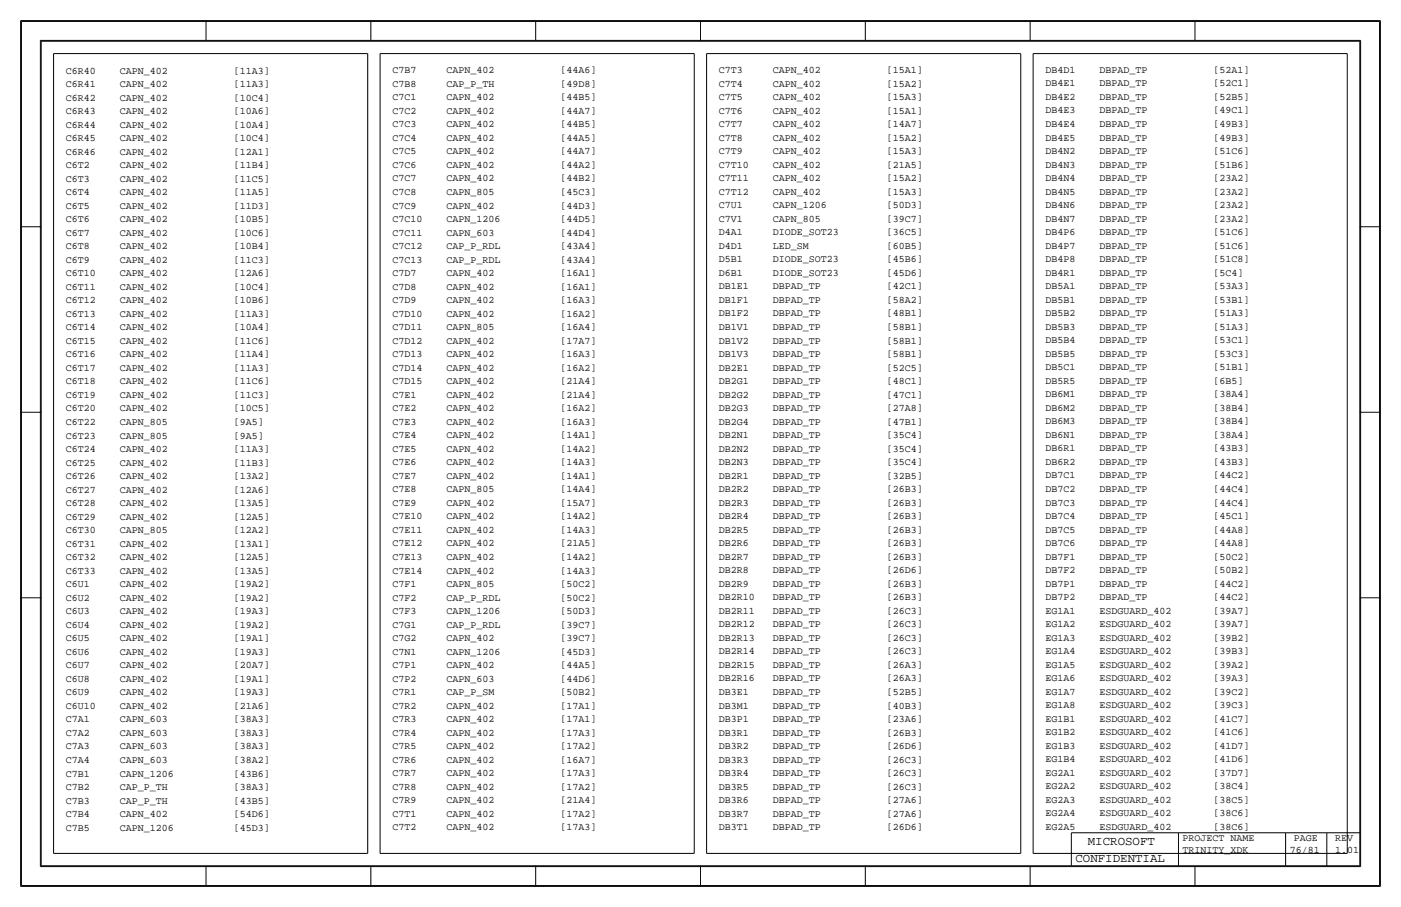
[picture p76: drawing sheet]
<svg xmlns="http://www.w3.org/2000/svg" width="432mm" height="279mm" viewBox="0 0 432 279" stroke-linecap="round" stroke-linejoin="round" font-family="sans-serif">
<defs><g id="words">
<g font-size="3.8">
<text x="335.3" y="260.3">MICROSOFT</text>
<text x="331.5" y="265.4">CONFIDENTIAL</text>
</g>
<g font-size="3.1">
<text x="20.3" y="22.6">C6R40</text>
<text x="37" y="22.6">CAPN_402</text>
<text x="72.1" y="22.6">[11A3]</text>
<text x="121" y="22.6">C7B7</text>
<text x="137.6" y="22.6">CAPN_402</text>
<text x="172.7" y="22.6">[44A6]</text>
<text x="221.6" y="22.5">C7T3</text>
<text x="238.2" y="22.5">CAPN_402</text>
<text x="273.4" y="22.5">[15A1]</text>
<text x="322.2" y="22.5">DB4D1</text>
<text x="338.9" y="22.5">DBPAD_TP</text>
<text x="374" y="22.5">[52A1]</text>
<text x="20.3" y="26.8">C6R41</text>
<text x="37" y="26.8">CAPN_402</text>
<text x="72.1" y="26.8">[11A3]</text>
<text x="121" y="26.8">C7B8</text>
<text x="137.6" y="26.8">CAP_P_TH</text>
<text x="172.7" y="26.8">[49D8]</text>
<text x="221.6" y="26.7">C7T4</text>
<text x="238.2" y="26.7">CAPN_402</text>
<text x="273.4" y="26.7">[15A2]</text>
<text x="322.2" y="26.6">DB4E1</text>
<text x="338.9" y="26.6">DBPAD_TP</text>
<text x="374" y="26.6">[52C1]</text>
<text x="20.3" y="35.1">C6R43</text>
<text x="20.3" y="31">C6R42</text>
<text x="37" y="35.1">CAPN_402</text>
<text x="37" y="31">CAPN_402</text>
<text x="72.1" y="35.1">[10A6]</text>
<text x="72.1" y="31">[10C4]</text>
<text x="121" y="35.1">C7C2</text>
<text x="121" y="30.9">C7C1</text>
<text x="137.6" y="35.1">CAPN_402</text>
<text x="137.6" y="30.9">CAPN_402</text>
<text x="172.7" y="35.1">[44A7]</text>
<text x="172.7" y="30.9">[44B5]</text>
<text x="221.6" y="35">C7T6</text>
<text x="221.6" y="30.9">C7T5</text>
<text x="238.2" y="35">CAPN_402</text>
<text x="238.2" y="30.9">CAPN_402</text>
<text x="273.4" y="35">[15A1]</text>
<text x="273.4" y="30.9">[15A3]</text>
<text x="322.2" y="35">DB4E3</text>
<text x="322.2" y="30.8">DB4E2</text>
<text x="338.9" y="35">DBPAD_TP</text>
<text x="338.9" y="30.8">DBPAD_TP</text>
<text x="374" y="35">[49C1]</text>
<text x="374" y="30.8">[52B5]</text>
<text x="20.3" y="39.3">C6R44</text>
<text x="37" y="39.3">CAPN_402</text>
<text x="72.1" y="39.3">[10A4]</text>
<text x="121" y="39.2">C7C3</text>
<text x="137.6" y="39.2">CAPN_402</text>
<text x="172.7" y="39.2">[44B5]</text>
<text x="221.6" y="39.2">C7T7</text>
<text x="238.2" y="39.2">CAPN_402</text>
<text x="273.4" y="39.2">[14A7]</text>
<text x="322.2" y="39.1">DB4E4</text>
<text x="338.9" y="39.1">DBPAD_TP</text>
<text x="374" y="39.1">[49B3]</text>
<text x="20.3" y="47.6">C6R46</text>
<text x="20.3" y="43.5">C6R45</text>
<text x="37" y="47.6">CAPN_402</text>
<text x="37" y="43.5">CAPN_402</text>
<text x="72.1" y="47.6">[12A1]</text>
<text x="72.1" y="43.5">[10C4]</text>
<text x="121" y="47.6">C7C5</text>
<text x="121" y="43.4">C7C4</text>
<text x="137.6" y="47.6">CAPN_402</text>
<text x="137.6" y="43.4">CAPN_402</text>
<text x="172.7" y="47.6">[44A7]</text>
<text x="172.7" y="43.4">[44A5]</text>
<text x="221.6" y="47.5">C7T9</text>
<text x="221.6" y="43.3">C7T8</text>
<text x="238.2" y="47.5">CAPN_402</text>
<text x="238.2" y="43.3">CAPN_402</text>
<text x="273.4" y="47.5">[15A3]</text>
<text x="273.4" y="43.3">[15A2]</text>
<text x="322.2" y="47.5">DB4N2</text>
<text x="322.2" y="43.3">DB4E5</text>
<text x="338.9" y="47.5">DBPAD_TP</text>
<text x="338.9" y="43.3">DBPAD_TP</text>
<text x="374" y="47.5">[51C6]</text>
<text x="374" y="43.3">[49B3]</text>
<text x="20.3" y="51.8">C6T2</text>
<text x="37" y="51.8">CAPN_402</text>
<text x="72.1" y="51.8">[11B4]</text>
<text x="121" y="51.7">C7C6</text>
<text x="137.6" y="51.7">CAPN_402</text>
<text x="172.7" y="51.7">[44A2]</text>
<text x="221.6" y="51.7">C7T10</text>
<text x="238.2" y="51.7">CAPN_402</text>
<text x="273.4" y="51.7">[21A5]</text>
<text x="322.2" y="51.6">DB4N3</text>
<text x="338.9" y="51.6">DBPAD_TP</text>
<text x="374" y="51.6">[51B6]</text>
<text x="20.3" y="56">C6T3</text>
<text x="37" y="56">CAPN_402</text>
<text x="72.1" y="56">[11C5]</text>
<text x="121" y="55.9">C7C7</text>
<text x="137.6" y="55.9">CAPN_402</text>
<text x="172.7" y="55.9">[44B2]</text>
<text x="221.6" y="55.8">C7T11</text>
<text x="238.2" y="55.8">CAPN_402</text>
<text x="273.4" y="55.8">[15A2]</text>
<text x="322.2" y="59.9">DB4N5</text>
<text x="322.2" y="55.8">DB4N4</text>
<text x="338.9" y="59.9">DBPAD_TP</text>
<text x="338.9" y="55.8">DBPAD_TP</text>
<text x="374" y="59.9">[23A2]</text>
<text x="374" y="55.8">[23A2]</text>
<text x="20.3" y="64.3">C6T5</text>
<text x="20.3" y="60.1">C6T4</text>
<text x="37" y="64.3">CAPN_402</text>
<text x="37" y="60.1">CAPN_402</text>
<text x="72.1" y="64.3">[11D3]</text>
<text x="72.1" y="60.1">[11A5]</text>
<text x="121" y="64.2">C7C9</text>
<text x="121" y="60.1">C7C8</text>
<text x="137.6" y="64.2">CAPN_402</text>
<text x="137.6" y="60.1">CAPN_805</text>
<text x="172.7" y="64.2">[44D3]</text>
<text x="172.7" y="60.1">[45C3]</text>
<text x="221.6" y="64.2">C7U1</text>
<text x="221.6" y="60">C7T12</text>
<text x="238.2" y="64.2">CAPN_1206</text>
<text x="238.2" y="60">CAPN_402</text>
<text x="273.4" y="64.2">[50D3]</text>
<text x="273.4" y="60">[15A3]</text>
<text x="322.2" y="64.1">DB4N6</text>
<text x="338.9" y="64.1">DBPAD_TP</text>
<text x="374" y="64.1">[23A2]</text>
<text x="20.3" y="68.5">C6T6</text>
<text x="37" y="68.5">CAPN_402</text>
<text x="72.1" y="68.5">[10B5]</text>
<text x="121" y="68.4">C7C10</text>
<text x="137.6" y="68.4">CAPN_1206</text>
<text x="172.7" y="68.4">[44D5]</text>
<text x="221.6" y="68.3">C7V1</text>
<text x="238.2" y="68.3">CAPN_805</text>
<text x="273.4" y="68.3">[39C7]</text>
<text x="322.2" y="68.3">DB4N7</text>
<text x="338.9" y="68.3">DBPAD_TP</text>
<text x="374" y="68.3">[23A2]</text>
<text x="20.3" y="76.8">C6T8</text>
<text x="20.3" y="72.6">C6T7</text>
<text x="37" y="76.8">CAPN_402</text>
<text x="37" y="72.6">CAPN_402</text>
<text x="72.1" y="76.8">[10B4]</text>
<text x="72.1" y="72.6">[10C6]</text>
<text x="121" y="76.7">C7C12</text>
<text x="121" y="72.6">C7C11</text>
<text x="137.6" y="76.7">CAP_P_RDL</text>
<text x="137.6" y="72.6">CAPN_603</text>
<text x="172.7" y="76.7">[43A4]</text>
<text x="172.7" y="72.6">[44D4]</text>
<text x="221.6" y="76.7">D4D1</text>
<text x="221.6" y="72.5">D4A1</text>
<text x="238.2" y="76.7">LED_SM</text>
<text x="238.2" y="72.5">DIODE_SOT23</text>
<text x="273.4" y="76.7">[60B5]</text>
<text x="273.4" y="72.5">[36C5]</text>
<text x="322.2" y="76.6">DB4P7</text>
<text x="322.2" y="72.4">DB4P6</text>
<text x="338.9" y="76.6">DBPAD_TP</text>
<text x="338.9" y="72.4">DBPAD_TP</text>
<text x="374" y="76.6">[51C6]</text>
<text x="374" y="72.4">[51C6]</text>
<text x="20.3" y="81">C6T9</text>
<text x="37" y="81">CAPN_402</text>
<text x="72.1" y="81">[11C3]</text>
<text x="121" y="80.9">C7C13</text>
<text x="137.6" y="80.9">CAP_P_RDL</text>
<text x="172.7" y="80.9">[43A4]</text>
<text x="221.6" y="80.8">D5B1</text>
<text x="238.2" y="80.8">DIODE_SOT23</text>
<text x="273.4" y="80.8">[45B6]</text>
<text x="322.2" y="80.8">DB4P8</text>
<text x="338.9" y="80.8">DBPAD_TP</text>
<text x="374" y="80.8">[51C8]</text>
<text x="20.3" y="89.3">C6T11</text>
<text x="20.3" y="85.1">C6T10</text>
<text x="37" y="89.3">CAPN_402</text>
<text x="37" y="85.1">CAPN_402</text>
<text x="72.1" y="89.3">[10C4]</text>
<text x="72.1" y="85.1">[12A6]</text>
<text x="121" y="89.2">C7D8</text>
<text x="121" y="85.1">C7D7</text>
<text x="137.6" y="89.2">CAPN_402</text>
<text x="137.6" y="85.1">CAPN_402</text>
<text x="172.7" y="89.2">[16A1]</text>
<text x="172.7" y="85.1">[16A1]</text>
<text x="221.6" y="89.2">DB1E1</text>
<text x="221.6" y="85">D6B1</text>
<text x="238.2" y="89.2">DBPAD_TP</text>
<text x="238.2" y="85">DIODE_SOT23</text>
<text x="273.4" y="89.2">[42C1]</text>
<text x="273.4" y="85">[45D6]</text>
<text x="322.2" y="89.1">DB5A1</text>
<text x="322.2" y="84.9">DB4R1</text>
<text x="338.9" y="89.1">DBPAD_TP</text>
<text x="338.9" y="84.9">DBPAD_TP</text>
<text x="374" y="89.1">[53A3]</text>
<text x="374" y="84.9">[5C4]</text>
<text x="20.3" y="93.4">C6T12</text>
<text x="37" y="93.4">CAPN_402</text>
<text x="72.1" y="93.4">[10B6]</text>
<text x="121" y="93.4">C7D9</text>
<text x="137.6" y="93.4">CAPN_402</text>
<text x="172.7" y="93.4">[16A3]</text>
<text x="221.6" y="93.3">DB1F1</text>
<text x="238.2" y="93.3">DBPAD_TP</text>
<text x="273.4" y="93.3">[58A2]</text>
<text x="322.2" y="93.3">DB5B1</text>
<text x="338.9" y="93.3">DBPAD_TP</text>
<text x="374" y="93.3">[53B1]</text>
<text x="20.3" y="101.8">C6T14</text>
<text x="20.3" y="97.6">C6T13</text>
<text x="37" y="101.8">CAPN_402</text>
<text x="37" y="97.6">CAPN_402</text>
<text x="72.1" y="101.8">[10A4]</text>
<text x="72.1" y="97.6">[11A3]</text>
<text x="121" y="101.7">C7D11</text>
<text x="121" y="97.5">C7D10</text>
<text x="137.6" y="101.7">CAPN_805</text>
<text x="137.6" y="97.5">CAPN_402</text>
<text x="172.7" y="101.7">[16A4]</text>
<text x="172.7" y="97.5">[16A2]</text>
<text x="221.6" y="101.7">DB1V1</text>
<text x="221.6" y="97.5">DB1F2</text>
<text x="238.2" y="101.7">DBPAD_TP</text>
<text x="238.2" y="97.5">DBPAD_TP</text>
<text x="273.4" y="101.7">[58B1]</text>
<text x="273.4" y="97.5">[48B1]</text>
<text x="322.2" y="101.6">DB5B3</text>
<text x="322.2" y="97.4">DB5B2</text>
<text x="338.9" y="101.6">DBPAD_TP</text>
<text x="338.9" y="97.4">DBPAD_TP</text>
<text x="374" y="101.6">[51A3]</text>
<text x="374" y="97.4">[51A3]</text>
<text x="20.3" y="105.9">C6T15</text>
<text x="37" y="105.9">CAPN_402</text>
<text x="72.1" y="105.9">[11C6]</text>
<text x="121" y="105.9">C7D12</text>
<text x="137.6" y="105.9">CAPN_402</text>
<text x="172.7" y="105.9">[17A7]</text>
<text x="221.6" y="105.8">DB1V2</text>
<text x="238.2" y="105.8">DBPAD_TP</text>
<text x="273.4" y="105.8">[58B1]</text>
<text x="322.2" y="105.8">DB5B4</text>
<text x="338.9" y="105.8">DBPAD_TP</text>
<text x="374" y="105.8">[53C1]</text>
<text x="20.3" y="110.1">C6T16</text>
<text x="37" y="110.1">CAPN_402</text>
<text x="72.1" y="110.1">[11A4]</text>
<text x="121" y="110">C7D13</text>
<text x="137.6" y="110">CAPN_402</text>
<text x="172.7" y="110">[16A3]</text>
<text x="221.6" y="110">DB1V3</text>
<text x="238.2" y="110">DBPAD_TP</text>
<text x="273.4" y="110">[58B1]</text>
<text x="322.2" y="109.9">DB5B5</text>
<text x="338.9" y="109.9">DBPAD_TP</text>
<text x="374" y="109.9">[53C3]</text>
<text x="20.3" y="118.4">C6T18</text>
<text x="20.3" y="114.3">C6T17</text>
<text x="37" y="118.4">CAPN_402</text>
<text x="37" y="114.3">CAPN_402</text>
<text x="72.1" y="118.4">[11C6]</text>
<text x="72.1" y="114.3">[11A3]</text>
<text x="121" y="118.4">C7D15</text>
<text x="121" y="114.2">C7D14</text>
<text x="137.6" y="118.4">CAPN_402</text>
<text x="137.6" y="114.2">CAPN_402</text>
<text x="172.7" y="118.4">[21A4]</text>
<text x="172.7" y="114.2">[16A2]</text>
<text x="221.6" y="118.3">DB2G1</text>
<text x="221.6" y="114.1">DB2E1</text>
<text x="238.2" y="118.3">DBPAD_TP</text>
<text x="238.2" y="114.1">DBPAD_TP</text>
<text x="273.4" y="118.3">[48C1]</text>
<text x="273.4" y="114.1">[52C5]</text>
<text x="322.2" y="118.2">DB5R5</text>
<text x="322.2" y="114.1">DB5C1</text>
<text x="338.9" y="118.2">DBPAD_TP</text>
<text x="338.9" y="114.1">DBPAD_TP</text>
<text x="374" y="118.2">[6B5]</text>
<text x="374" y="114.1">[51B1]</text>
<text x="20.3" y="122.6">C6T19</text>
<text x="37" y="122.6">CAPN_402</text>
<text x="72.1" y="122.6">[11C3]</text>
<text x="121" y="122.5">C7E1</text>
<text x="137.6" y="122.5">CAPN_402</text>
<text x="172.7" y="122.5">[21A4]</text>
<text x="221.6" y="122.5">DB2G2</text>
<text x="238.2" y="122.5">DBPAD_TP</text>
<text x="273.4" y="122.5">[47C1]</text>
<text x="322.2" y="122.4">DB6M1</text>
<text x="338.9" y="122.4">DBPAD_TP</text>
<text x="374" y="122.4">[38A4]</text>
<text x="20.3" y="130.9">C6T22</text>
<text x="20.3" y="126.8">C6T20</text>
<text x="37" y="130.9">CAPN_805</text>
<text x="37" y="126.8">CAPN_402</text>
<text x="72.1" y="130.9">[9A5]</text>
<text x="72.1" y="126.8">[10C5]</text>
<text x="121" y="130.9">C7E3</text>
<text x="121" y="126.7">C7E2</text>
<text x="137.6" y="130.9">CAPN_402</text>
<text x="137.6" y="126.7">CAPN_402</text>
<text x="172.7" y="130.9">[16A3]</text>
<text x="172.7" y="126.7">[16A2]</text>
<text x="221.6" y="130.8">DB2G4</text>
<text x="221.6" y="126.6">DB2G3</text>
<text x="238.2" y="130.8">DBPAD_TP</text>
<text x="238.2" y="126.6">DBPAD_TP</text>
<text x="273.4" y="130.8">[47B1]</text>
<text x="273.4" y="126.6">[27A8]</text>
<text x="322.2" y="130.7">DB6M3</text>
<text x="322.2" y="126.6">DB6M2</text>
<text x="338.9" y="130.7">DBPAD_TP</text>
<text x="338.9" y="126.6">DBPAD_TP</text>
<text x="374" y="130.7">[38B4]</text>
<text x="374" y="126.6">[38B4]</text>
<text x="20.3" y="135.1">C6T23</text>
<text x="37" y="135.1">CAPN_805</text>
<text x="72.1" y="135.1">[9A5]</text>
<text x="121" y="135">C7E4</text>
<text x="137.6" y="135">CAPN_402</text>
<text x="172.7" y="135">[14A1]</text>
<text x="221.6" y="135">DB2N1</text>
<text x="238.2" y="135">DBPAD_TP</text>
<text x="273.4" y="135">[35C4]</text>
<text x="322.2" y="134.9">DB6N1</text>
<text x="338.9" y="134.9">DBPAD_TP</text>
<text x="374" y="134.9">[38A4]</text>
<text x="20.3" y="143.4">C6T25</text>
<text x="20.3" y="139.3">C6T24</text>
<text x="37" y="143.4">CAPN_402</text>
<text x="37" y="139.3">CAPN_402</text>
<text x="72.1" y="143.4">[11B3]</text>
<text x="72.1" y="139.3">[11A3]</text>
<text x="121" y="143.4">C7E6</text>
<text x="121" y="139.2">C7E5</text>
<text x="137.6" y="143.4">CAPN_402</text>
<text x="137.6" y="139.2">CAPN_402</text>
<text x="172.7" y="143.4">[14A3]</text>
<text x="172.7" y="139.2">[14A2]</text>
<text x="221.6" y="143.3">DB2N3</text>
<text x="221.6" y="139.1">DB2N2</text>
<text x="238.2" y="143.3">DBPAD_TP</text>
<text x="238.2" y="139.1">DBPAD_TP</text>
<text x="273.4" y="143.3">[35C4]</text>
<text x="273.4" y="139.1">[35C4]</text>
<text x="322.2" y="143.2">DB6R2</text>
<text x="322.2" y="139.1">DB6R1</text>
<text x="338.9" y="143.2">DBPAD_TP</text>
<text x="338.9" y="139.1">DBPAD_TP</text>
<text x="374" y="143.2">[43B3]</text>
<text x="374" y="139.1">[43B3]</text>
<text x="20.3" y="147.6">C6T26</text>
<text x="37" y="147.6">CAPN_402</text>
<text x="72.1" y="147.6">[13A2]</text>
<text x="121" y="147.5">C7E7</text>
<text x="137.6" y="147.5">CAPN_402</text>
<text x="172.7" y="147.5">[14A1]</text>
<text x="221.6" y="147.5">DB2R1</text>
<text x="238.2" y="147.5">DBPAD_TP</text>
<text x="273.4" y="147.5">[32B5]</text>
<text x="322.2" y="147.4">DB7C1</text>
<text x="338.9" y="147.4">DBPAD_TP</text>
<text x="374" y="147.4">[44C2]</text>
<text x="20.3" y="155.9">C6T28</text>
<text x="20.3" y="151.7">C6T27</text>
<text x="37" y="155.9">CAPN_402</text>
<text x="37" y="151.7">CAPN_402</text>
<text x="72.1" y="155.9">[13A5]</text>
<text x="72.1" y="151.7">[12A6]</text>
<text x="121" y="155.9">C7E9</text>
<text x="121" y="151.7">C7E8</text>
<text x="137.6" y="155.9">CAPN_402</text>
<text x="137.6" y="151.7">CAPN_805</text>
<text x="172.7" y="155.9">[15A7]</text>
<text x="172.7" y="151.7">[14A4]</text>
<text x="221.6" y="155.8">DB2R3</text>
<text x="221.6" y="151.6">DB2R2</text>
<text x="238.2" y="155.8">DBPAD_TP</text>
<text x="238.2" y="151.6">DBPAD_TP</text>
<text x="273.4" y="155.8">[26B3]</text>
<text x="273.4" y="151.6">[26B3]</text>
<text x="322.2" y="155.7">DB7C3</text>
<text x="322.2" y="151.6">DB7C2</text>
<text x="338.9" y="155.7">DBPAD_TP</text>
<text x="338.9" y="151.6">DBPAD_TP</text>
<text x="374" y="155.7">[44C4]</text>
<text x="374" y="151.6">[44C4]</text>
<text x="20.3" y="160.1">C6T29</text>
<text x="37" y="160.1">CAPN_402</text>
<text x="72.1" y="160.1">[12A5]</text>
<text x="121" y="160">C7E10</text>
<text x="137.6" y="160">CAPN_402</text>
<text x="172.7" y="160">[14A2]</text>
<text x="221.6" y="160">DB2R4</text>
<text x="238.2" y="160">DBPAD_TP</text>
<text x="273.4" y="160">[26B3]</text>
<text x="322.2" y="159.9">DB7C4</text>
<text x="338.9" y="159.9">DBPAD_TP</text>
<text x="374" y="159.9">[45C1]</text>
<text x="20.3" y="164.2">C6T30</text>
<text x="37" y="164.2">CAPN_805</text>
<text x="72.1" y="164.2">[12A2]</text>
<text x="121" y="164.2">C7E11</text>
<text x="137.6" y="164.2">CAPN_402</text>
<text x="172.7" y="164.2">[14A3]</text>
<text x="221.6" y="164.1">DB2R5</text>
<text x="238.2" y="164.1">DBPAD_TP</text>
<text x="273.4" y="164.1">[26B3]</text>
<text x="322.2" y="164.1">DB7C5</text>
<text x="338.9" y="164.1">DBPAD_TP</text>
<text x="374" y="164.1">[44A8]</text>
<text x="20.3" y="172.6">C6T32</text>
<text x="20.3" y="168.4">C6T31</text>
<text x="37" y="172.6">CAPN_402</text>
<text x="37" y="168.4">CAPN_402</text>
<text x="72.1" y="172.6">[12A5]</text>
<text x="72.1" y="168.4">[13A1]</text>
<text x="121" y="172.5">C7E13</text>
<text x="121" y="168.3">C7E12</text>
<text x="137.6" y="172.5">CAPN_402</text>
<text x="137.6" y="168.3">CAPN_402</text>
<text x="172.7" y="172.5">[14A2]</text>
<text x="172.7" y="168.3">[21A5]</text>
<text x="221.6" y="172.4">DB2R7</text>
<text x="221.6" y="168.3">DB2R6</text>
<text x="238.2" y="172.4">DBPAD_TP</text>
<text x="238.2" y="168.3">DBPAD_TP</text>
<text x="273.4" y="172.4">[26B3]</text>
<text x="273.4" y="168.3">[26B3]</text>
<text x="322.2" y="172.4">DB7F1</text>
<text x="322.2" y="168.2">DB7C6</text>
<text x="338.9" y="172.4">DBPAD_TP</text>
<text x="338.9" y="168.2">DBPAD_TP</text>
<text x="374" y="172.4">[50C2]</text>
<text x="374" y="168.2">[44A8]</text>
<text x="20.3" y="176.7">C6T33</text>
<text x="37" y="176.7">CAPN_402</text>
<text x="72.1" y="176.7">[13A5]</text>
<text x="121" y="176.7">C7E14</text>
<text x="137.6" y="176.7">CAPN_402</text>
<text x="172.7" y="176.7">[14A3]</text>
<text x="221.6" y="176.6">DB2R8</text>
<text x="238.2" y="176.6">DBPAD_TP</text>
<text x="273.4" y="176.6">[26D6]</text>
<text x="322.2" y="176.6">DB7F2</text>
<text x="338.9" y="176.6">DBPAD_TP</text>
<text x="374" y="176.6">[50B2]</text>
<text x="20.3" y="185.1">C6U2</text>
<text x="20.3" y="180.9">C6U1</text>
<text x="37" y="185.1">CAPN_402</text>
<text x="37" y="180.9">CAPN_402</text>
<text x="72.1" y="185.1">[19A2]</text>
<text x="72.1" y="180.9">[19A2]</text>
<text x="121" y="185">C7F2</text>
<text x="121" y="180.8">C7F1</text>
<text x="137.6" y="185">CAP_P_RDL</text>
<text x="137.6" y="180.8">CAPN_805</text>
<text x="172.7" y="185">[50C2]</text>
<text x="172.7" y="180.8">[50C2]</text>
<text x="221.6" y="184.9">DB2R10</text>
<text x="221.6" y="180.8">DB2R9</text>
<text x="238.2" y="184.9">DBPAD_TP</text>
<text x="238.2" y="180.8">DBPAD_TP</text>
<text x="273.4" y="184.9">[26B3]</text>
<text x="273.4" y="180.8">[26B3]</text>
<text x="322.2" y="184.9">DB7P2</text>
<text x="322.2" y="180.7">DB7P1</text>
<text x="338.9" y="184.9">DBPAD_TP</text>
<text x="338.9" y="180.7">DBPAD_TP</text>
<text x="374" y="184.9">[44C2]</text>
<text x="374" y="180.7">[44C2]</text>
<text x="20.3" y="189.2">C6U3</text>
<text x="37" y="189.2">CAPN_402</text>
<text x="72.1" y="189.2">[19A3]</text>
<text x="121" y="189.2">C7F3</text>
<text x="137.6" y="189.2">CAPN_1206</text>
<text x="172.7" y="189.2">[50D3]</text>
<text x="221.6" y="189.1">DB2R11</text>
<text x="238.2" y="189.1">DBPAD_TP</text>
<text x="273.4" y="189.1">[26C3]</text>
<text x="322.2" y="189">EG1A1</text>
<text x="338.9" y="189">ESDGUARD_402</text>
<text x="374" y="189">[39A7]</text>
<text x="20.3" y="197.6">C6U5</text>
<text x="20.3" y="193.4">C6U4</text>
<text x="37" y="197.6">CAPN_402</text>
<text x="37" y="193.4">CAPN_402</text>
<text x="72.1" y="197.6">[19A1]</text>
<text x="72.1" y="193.4">[19A2]</text>
<text x="121" y="197.5">C7G2</text>
<text x="121" y="193.3">C7G1</text>
<text x="137.6" y="197.5">CAPN_402</text>
<text x="137.6" y="193.3">CAP_P_RDL</text>
<text x="172.7" y="197.5">[39C7]</text>
<text x="172.7" y="193.3">[39C7]</text>
<text x="221.6" y="197.4">DB2R13</text>
<text x="221.6" y="193.3">DB2R12</text>
<text x="238.2" y="197.4">DBPAD_TP</text>
<text x="238.2" y="193.3">DBPAD_TP</text>
<text x="273.4" y="197.4">[26C3]</text>
<text x="273.4" y="193.3">[26C3]</text>
<text x="322.2" y="197.4">EG1A3</text>
<text x="322.2" y="193.2">EG1A2</text>
<text x="338.9" y="197.4">ESDGUARD_402</text>
<text x="338.9" y="193.2">ESDGUARD_402</text>
<text x="374" y="197.4">[39B2]</text>
<text x="374" y="193.2">[39A7]</text>
<text x="20.3" y="201.7">C6U6</text>
<text x="37" y="201.7">CAPN_402</text>
<text x="72.1" y="201.7">[19A3]</text>
<text x="121" y="201.7">C7N1</text>
<text x="137.6" y="201.7">CAPN_1206</text>
<text x="172.7" y="201.7">[45D3]</text>
<text x="221.6" y="201.6">DB2R14</text>
<text x="238.2" y="201.6">DBPAD_TP</text>
<text x="273.4" y="201.6">[26C3]</text>
<text x="322.2" y="201.5">EG1A4</text>
<text x="338.9" y="201.5">ESDGUARD_402</text>
<text x="374" y="201.5">[39B3]</text>
<text x="20.3" y="205.9">C6U7</text>
<text x="37" y="205.9">CAPN_402</text>
<text x="72.1" y="205.9">[20A7]</text>
<text x="121" y="210">C7P2</text>
<text x="121" y="205.8">C7P1</text>
<text x="137.6" y="210">CAPN_603</text>
<text x="137.6" y="205.8">CAPN_402</text>
<text x="172.7" y="210">[44D6]</text>
<text x="172.7" y="205.8">[44A5]</text>
<text x="221.6" y="209.9">DB2R16</text>
<text x="221.6" y="205.8">DB2R15</text>
<text x="238.2" y="209.9">DBPAD_TP</text>
<text x="238.2" y="205.8">DBPAD_TP</text>
<text x="273.4" y="209.9">[26A3]</text>
<text x="273.4" y="205.8">[26A3]</text>
<text x="322.2" y="209.9">EG1A6</text>
<text x="322.2" y="205.7">EG1A5</text>
<text x="338.9" y="209.9">ESDGUARD_402</text>
<text x="338.9" y="205.7">ESDGUARD_402</text>
<text x="374" y="209.9">[39A3]</text>
<text x="374" y="205.7">[39A2]</text>
<text x="20.3" y="214.2">C6U9</text>
<text x="20.3" y="210.1">C6U8</text>
<text x="37" y="214.2">CAPN_402</text>
<text x="37" y="210.1">CAPN_402</text>
<text x="72.1" y="214.2">[19A3]</text>
<text x="72.1" y="210.1">[19A1]</text>
<text x="121" y="214.2">C7R1</text>
<text x="137.6" y="214.2">CAP_P_SM</text>
<text x="172.7" y="214.2">[50B2]</text>
<text x="221.6" y="214.1">DB3E1</text>
<text x="238.2" y="214.1">DBPAD_TP</text>
<text x="273.4" y="214.1">[52B5]</text>
<text x="322.2" y="214">EG1A7</text>
<text x="338.9" y="214">ESDGUARD_402</text>
<text x="374" y="214">[39C2]</text>
<text x="20.3" y="218.4">C6U10</text>
<text x="37" y="218.4">CAPN_402</text>
<text x="72.1" y="218.4">[21A6]</text>
<text x="121" y="218.3">C7R2</text>
<text x="137.6" y="218.3">CAPN_402</text>
<text x="172.7" y="218.3">[17A1]</text>
<text x="221.6" y="218.3">DB3M1</text>
<text x="238.2" y="218.3">DBPAD_TP</text>
<text x="273.4" y="218.3">[40B3]</text>
<text x="322.2" y="218.2">EG1A8</text>
<text x="338.9" y="218.2">ESDGUARD_402</text>
<text x="374" y="218.2">[39C3]</text>
<text x="20.3" y="226.7">C7A2</text>
<text x="20.3" y="222.5">C7A1</text>
<text x="37" y="226.7">CAPN_603</text>
<text x="37" y="222.5">CAPN_603</text>
<text x="72.1" y="226.7">[38A3]</text>
<text x="72.1" y="222.5">[38A3]</text>
<text x="121" y="226.6">C7R4</text>
<text x="121" y="222.5">C7R3</text>
<text x="137.6" y="226.6">CAPN_402</text>
<text x="137.6" y="222.5">CAPN_402</text>
<text x="172.7" y="226.6">[17A3]</text>
<text x="172.7" y="222.5">[17A1]</text>
<text x="221.6" y="226.6">DB3R1</text>
<text x="221.6" y="222.4">DB3P1</text>
<text x="238.2" y="226.6">DBPAD_TP</text>
<text x="238.2" y="222.4">DBPAD_TP</text>
<text x="273.4" y="226.6">[26B3]</text>
<text x="273.4" y="222.4">[23A6]</text>
<text x="322.2" y="226.5">EG1B2</text>
<text x="322.2" y="222.4">EG1B1</text>
<text x="338.9" y="226.5">ESDGUARD_402</text>
<text x="338.9" y="222.4">ESDGUARD_402</text>
<text x="374" y="226.5">[41C6]</text>
<text x="374" y="222.4">[41C7]</text>
<text x="20.3" y="230.9">C7A3</text>
<text x="37" y="230.9">CAPN_603</text>
<text x="72.1" y="230.9">[38A3]</text>
<text x="121" y="230.8">C7R5</text>
<text x="137.6" y="230.8">CAPN_402</text>
<text x="172.7" y="230.8">[17A2]</text>
<text x="221.6" y="230.8">DB3R2</text>
<text x="238.2" y="230.8">DBPAD_TP</text>
<text x="273.4" y="230.8">[26D6]</text>
<text x="322.2" y="230.7">EG1B3</text>
<text x="338.9" y="230.7">ESDGUARD_402</text>
<text x="374" y="230.7">[41D7]</text>
<text x="20.3" y="239.2">C7B1</text>
<text x="20.3" y="235">C7A4</text>
<text x="37" y="239.2">CAPN_1206</text>
<text x="37" y="235">CAPN_603</text>
<text x="72.1" y="239.2">[43B6]</text>
<text x="72.1" y="235">[38A2]</text>
<text x="121" y="239.1">C7R7</text>
<text x="121" y="235">C7R6</text>
<text x="137.6" y="239.1">CAPN_402</text>
<text x="137.6" y="235">CAPN_402</text>
<text x="172.7" y="239.1">[17A3]</text>
<text x="172.7" y="235">[16A7]</text>
<text x="221.6" y="239.1">DB3R4</text>
<text x="221.6" y="234.9">DB3R3</text>
<text x="238.2" y="239.1">DBPAD_TP</text>
<text x="238.2" y="234.9">DBPAD_TP</text>
<text x="273.4" y="239.1">[26C3]</text>
<text x="273.4" y="234.9">[26C3]</text>
<text x="322.2" y="239">EG2A1</text>
<text x="322.2" y="234.9">EG1B4</text>
<text x="338.9" y="239">ESDGUARD_402</text>
<text x="338.9" y="234.9">ESDGUARD_402</text>
<text x="374" y="239">[37D7]</text>
<text x="374" y="234.9">[41D6]</text>
<text x="20.3" y="243.4">C7B2</text>
<text x="37" y="243.4">CAP_P_TH</text>
<text x="72.1" y="243.4">[38A3]</text>
<text x="121" y="243.3">C7R8</text>
<text x="137.6" y="243.3">CAPN_402</text>
<text x="172.7" y="243.3">[17A2]</text>
<text x="221.6" y="243.2">DB3R5</text>
<text x="238.2" y="243.2">DBPAD_TP</text>
<text x="273.4" y="243.2">[26C3]</text>
<text x="322.2" y="243.2">EG2A2</text>
<text x="338.9" y="243.2">ESDGUARD_402</text>
<text x="374" y="243.2">[38C4]</text>
<text x="20.3" y="251.7">C7B4</text>
<text x="20.3" y="247.5">C7B3</text>
<text x="37" y="251.7">CAPN_402</text>
<text x="37" y="247.5">CAP_P_TH</text>
<text x="72.1" y="251.7">[54D6]</text>
<text x="72.1" y="247.5">[43B5]</text>
<text x="121" y="251.6">C7T1</text>
<text x="121" y="247.5">C7R9</text>
<text x="137.6" y="251.6">CAPN_402</text>
<text x="137.6" y="247.5">CAPN_402</text>
<text x="172.7" y="251.6">[17A2]</text>
<text x="172.7" y="247.5">[21A4]</text>
<text x="221.6" y="251.6">DB3R7</text>
<text x="221.6" y="247.4">DB3R6</text>
<text x="238.2" y="251.6">DBPAD_TP</text>
<text x="238.2" y="247.4">DBPAD_TP</text>
<text x="273.4" y="251.6">[27A6]</text>
<text x="273.4" y="247.4">[27A6]</text>
<text x="322.2" y="251.5">EG2A4</text>
<text x="322.2" y="247.3">EG2A3</text>
<text x="338.9" y="251.5">ESDGUARD_402</text>
<text x="338.9" y="247.3">ESDGUARD_402</text>
<text x="374" y="251.5">[38C6]</text>
<text x="374" y="247.3">[38C5]</text>
<text x="20.3" y="255.9">C7B5</text>
<text x="37" y="255.9">CAPN_1206</text>
<text x="72.1" y="255.9">[45D3]</text>
<text x="121" y="255.8">C7T2</text>
<text x="137.6" y="255.8">CAPN_402</text>
<text x="172.7" y="255.8">[17A3]</text>
<text x="221.6" y="255.7">DB3T1</text>
<text x="238.2" y="255.7">DBPAD_TP</text>
<text x="273.4" y="255.7">[26D6]</text>
<text x="322.2" y="255.7">EG2A5</text>
<text x="338.9" y="255.7">ESDGUARD_402</text>
<text x="374" y="255.7">[38C6]</text>
<text x="364.5" y="262.9">TRINITY_XDK</text>
<text x="364.5" y="259.1">PROJECT NAME</text>
<text x="397.5" y="262.9">76/81</text>
<text x="398.8" y="259.1">PAGE</text>
<text x="411.5" y="262.9">1.01</text>
<text x="411.5" y="259.1">REV</text>
</g>
</g></defs>
<!-- layer: Nets -->
<g fill="none" stroke="#000" stroke-width=".31">
<path d="M16.5 16.5v246.4zM16.5 16.5h96.8zM113.3 16.5v246.4zM117.1 16.5v246.4zM117.1 16.5h96.9zM214 16.5v246.4zM217.8 16.5v246.4zM217.8 16.5h96.8zM314.6 16.5v246.4zM318.4 16.5v246.4zM318.4 16.5h96.8zM415.2 16.5v246.4z"/>
<path d="M16.5 262.9h96.8zM117.1 262.9h96.9zM217.8 262.9h96.8zM318.4 262.9h96.8z"/>
</g>
<!-- layer: Page Border and Title Block -->
<g fill="none" stroke="#000" stroke-width=".31">
<path d="M6.3 6.3v266.7zM6.4 6.3h419zM6.6 6.6h418.6zM6.6 6.6v266.2zM12.4 12.4v254.6zM12.4 12.4h407zM12.7 12.7h406.4zM12.7 12.7v254zM63.5 6.3v6.4zM114.3 6.3v6.4zM165.1 6.3v6.4zM215.9 6.3v6.4z"/>
<path d="M266.7 6.3v6.4zM317.5 6.3v6.4zM368.3 6.3v6.4zM419.1 12.7v254zM419.4 12.4v254.6zM425.2 6.6v266.2zM425.4 6.3v266.7zM6.3 69.8h6.4zM419.1 69.8h6.3zM6.3 127h6.4zM419.1 127h6.3zM6.3 184.1h6.4z"/>
<path d="M419.1 184.1h6.3zM330.2 256.5v10.2zM330.2 256.5h88.9zM363.2 256.5v10.2zM396.2 256.5v10.2zM408.9 256.5v10.2zM6.4 273h419zM6.6 272.8h418.6zM12.4 267h407zM12.7 266.7h406.4zM63.5 266.7v6.3zM114.3 266.7v6.3z"/>
<path d="M165.1 266.7v6.3zM215.9 266.7v6.3zM266.7 266.7v6.3zM317.5 266.7v6.3zM368.3 266.7v6.3z"/>
</g>
<use href="#words"/>
</svg>
